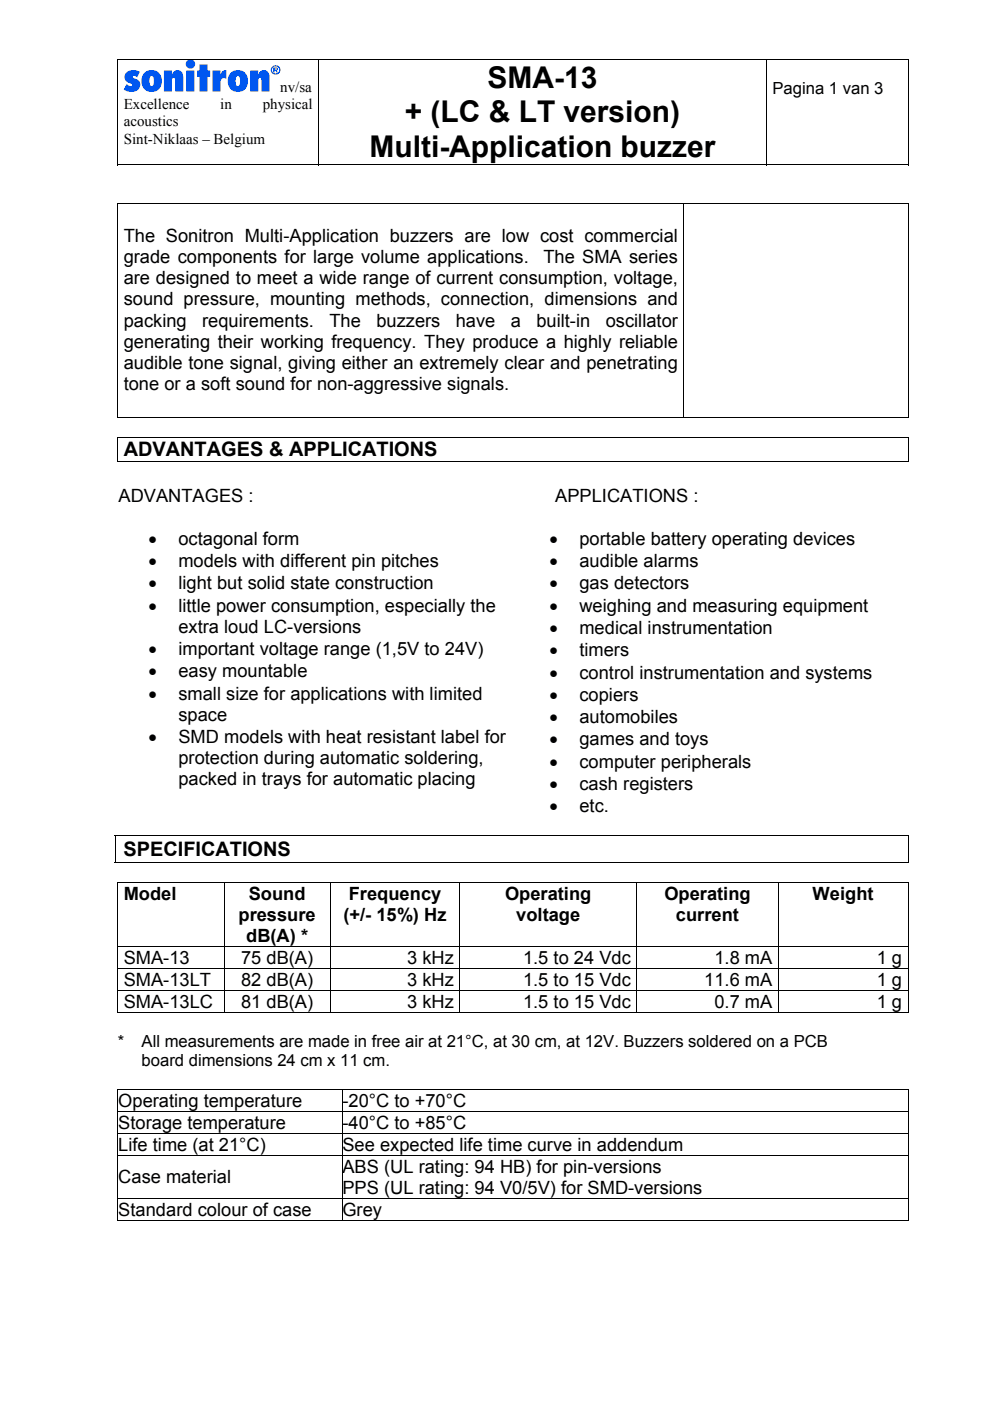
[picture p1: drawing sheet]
<svg xmlns="http://www.w3.org/2000/svg" width="210mm" height="297mm" viewBox="0 0 210 297" stroke-linecap="round" stroke-linejoin="round" font-family="sans-serif">
<defs><g id="words">
<g font-size="6.3">
<text x="103.4" y="18.6">SMA-13</text>
<text x="85.8" y="25.9">+ (LC &amp; LT version)</text>
<text x="78.3" y="33.2">Multi-Application buzzer</text>
</g>
<g font-size="4.2">
<text x="26.2" y="96.8">ADVANTAGES &amp; APPLICATIONS</text>
<text x="26.2" y="181.6">SPECIFICATIONS</text>
</g>
<g font-size="3.9">
<text x="26.2" y="51.4">The Sonitron Multi-Application buzzers are low cost commercial</text>
<text x="26.2" y="55.8">grade components for large volume applications.</text>
<text x="115.2" y="55.8">The SMA series</text>
<text x="26.2" y="60.3">are designed to meet a wide range of current consumption, voltage,</text>
<text x="26.2" y="64.8">sound pressure, mounting methods, connection, dimensions and</text>
<text x="26.2" y="69.2">packing</text>
<text x="42.9" y="69.2">requirements.</text>
<text x="69.8" y="69.2">The</text>
<text x="79.8" y="69.2">buzzers</text>
<text x="96.6" y="69.2">have</text>
<text x="108.3" y="69.2">a</text>
<text x="113.7" y="69.2">built-in</text>
<text x="128.5" y="69.2">oscillator</text>
<text x="26.2" y="73.7">generating their working frequency. They produce a highly reliable</text>
<text x="26.2" y="78.2">audible tone signal, giving either an extremely clear and penetrating</text>
<text x="26.2" y="82.6">tone or a soft sound for non-aggressive signals.</text>
<text x="25.1" y="106.3">ADVANTAGES :</text>
<text x="117.7" y="106.3">APPLICATIONS :</text>
<text x="31.5" y="115.5">•</text>
<text x="37.8" y="115.5">octagonal form</text>
<text x="116.5" y="115.5">•</text>
<text x="122.9" y="115.5">portable battery operating devices</text>
<text x="31.5" y="120.2">•</text>
<text x="31.5" y="125">•</text>
<text x="37.8" y="120.2">models with different pin pitches</text>
<text x="37.8" y="125">light but solid state construction</text>
<text x="116.5" y="120.2">•</text>
<text x="116.5" y="125">•</text>
<text x="122.9" y="120.2">audible alarms</text>
<text x="122.9" y="125">gas detectors</text>
<text x="31.5" y="129.7">•</text>
<text x="37.8" y="129.7">little power consumption, especially the</text>
<text x="116.5" y="129.7">•</text>
<text x="122.9" y="129.7">weighing and measuring equipment</text>
<text x="37.8" y="134.2">extra loud LC-versions</text>
<text x="116.5" y="134.4">•</text>
<text x="122.9" y="134.4">medical instrumentation</text>
<text x="31.5" y="138.9">•</text>
<text x="31.5" y="143.6">•</text>
<text x="37.8" y="138.9">important voltage range (1,5V to 24V)</text>
<text x="37.8" y="143.6">easy mountable</text>
<text x="116.5" y="139.1">•</text>
<text x="116.5" y="143.9">•</text>
<text x="122.9" y="139.1">timers</text>
<text x="122.9" y="143.9">control instrumentation and systems</text>
<text x="31.5" y="148.3">•</text>
<text x="37.8" y="148.3">small size for applications with limited</text>
<text x="116.5" y="148.6">•</text>
<text x="122.9" y="148.6">copiers</text>
<text x="37.8" y="152.8">space</text>
<text x="116.5" y="153.3">•</text>
<text x="122.9" y="153.3">automobiles</text>
<text x="31.5" y="157.5">•</text>
<text x="37.8" y="157.5">SMD models with heat resistant label for</text>
<text x="37.8" y="162">protection during automatic soldering,</text>
<text x="116.5" y="158">•</text>
<text x="122.9" y="158">games and toys</text>
<text x="37.8" y="166.4">packed in trays for automatic placing</text>
<text x="116.5" y="162.8">•</text>
<text x="116.5" y="167.5">•</text>
<text x="122.9" y="162.8">computer peripherals</text>
<text x="122.9" y="167.5">cash registers</text>
<text x="116.5" y="172.2">•</text>
<text x="122.9" y="172.2">etc.</text>
<text x="26.2" y="190.9">Model</text>
<text x="52.7" y="190.9">Sound</text>
<text x="74" y="190.9">Frequency</text>
<text x="107.1" y="190.9">Operating</text>
<text x="140.9" y="190.9">Operating</text>
<text x="172.3" y="190.9">Weight</text>
<text x="50.6" y="195.3">pressure</text>
<text x="72.8" y="195.3">(+/- 15%) Hz</text>
<text x="109.5" y="195.3">voltage</text>
<text x="143.3" y="195.3">current</text>
<text x="52.2" y="199.8">dB(A) *</text>
<text x="26.2" y="204.4">SMA-13</text>
<text x="26.2" y="209.1">SMA-13LT</text>
<text x="51.1" y="204.4">75 dB(A)</text>
<text x="51.1" y="209.1">82 dB(A)</text>
<text x="86.3" y="204.4">3 kHz</text>
<text x="86.3" y="209.1">3 kHz</text>
<text x="110.9" y="204.4">1.5 to 24 Vdc</text>
<text x="110.9" y="209.1">1.5 to 15 Vdc</text>
<text x="149.3" y="209.1">11.6 mA</text>
<text x="151.5" y="204.4">1.8 mA</text>
<text x="185.9" y="204.4">1 g</text>
<text x="185.9" y="209.1">1 g</text>
<text x="26.2" y="213.7">SMA-13LC</text>
<text x="51.1" y="213.7">81 dB(A)</text>
<text x="86.3" y="213.7">3 kHz</text>
<text x="110.9" y="213.7">1.5 to 15 Vdc</text>
<text x="151.5" y="213.7">0.7 mA</text>
<text x="185.9" y="213.7">1 g</text>
<text x="25.1" y="234.8">Operating temperature</text>
<text x="25.1" y="239.4">Storage temperature</text>
<text x="72.6" y="234.8">-20°C to +70°C</text>
<text x="72.6" y="239.4">-40°C to +85°C</text>
<text x="25.1" y="244">Life time (at 21°C)</text>
<text x="72.6" y="244">See expected life time curve in addendum</text>
<text x="25.1" y="250.9">Case material</text>
<text x="72.6" y="248.7">ABS (UL rating: 94 HB) for pin-versions</text>
<text x="25.1" y="257.8">Standard colour of case</text>
<text x="72.6" y="253.1">PPS (UL rating: 94 V0/5V) for SMD-versions</text>
<text x="72.6" y="257.8">Grey</text>
</g>
<g font-size="3.5">
<text x="163.8" y="20">Pagina 1 van 3</text>
<text x="25" y="222.1">*</text>
<text x="30" y="226.1">board dimensions 24 cm x 11 cm.</text>
<text x="30" y="222.1">All measurements are made in free air at 21°C, at 30 cm, at 12V. Buzzers soldered on a PCB</text>
</g>
<g font-size="3.2">
<text x="26.2" y="23.1">Excellence</text>
<text x="46.7" y="23.1">in</text>
<text x="55.7" y="23.1">physical</text>
<text x="59.4" y="19.5">nv/sa</text>
<text x="26.2" y="26.8">acoustics</text>
<text x="26.2" y="30.4">Sint-Niklaas – Belgium</text>
</g>
</g></defs>
<g fill="#0057f0">
<path d="M26.7 15.5a2.51 2.51 0 0 1 3-.3l-.6 1.2-.4-.2a.33 .33 0 0 0-.4-.2 .33 .33 0 0 0-.2 .4 .33 .33 0 0 0 .5 .2 1.44 1.44 0 0 1 1.2 1.6 1.44 1.44 0 0 1-1.6 1.3h-.8l-1.2-.5 .7-1.2 .1 .2a.71 .71 0 0 0 1 .1l-.1-.3a1.55 1.55 0 0 1-1.4-2.1z" fill-rule="evenodd"/>
<path d="M30.5 15.6a2.25 2.25 0 0 1 2.9-.4 2.25 2.25 0 0 1 .8 2.9 2.19 2.19 0 0 1-2.7 1.3 2.19 2.19 0 0 1-1.5-2.7zM31.9 16.2l-.2 .6a1.29 1.29 0 0 0 .5 1.5l.4-.4v-1.1a.49 .49 0 0 0-.1-.5 .49 .49 0 0 0-.6-.1z" fill-rule="evenodd"/>
<path d="M34.8 15h1.7l-.1 .8a1.25 1.25 0 0 1 1.6-.9 1.25 1.25 0 0 1 .9 1.6v2.9h-1.8v-2.6a.33 .33 0 0 0-.3-.3 .33 .33 0 0 0-.3 .3v2.6h-1.7z" fill-rule="evenodd"/>
<path d="M39.5 15h1.7v4.4h-1.7zM39.4 13.5a1 1 0 0 1 2 0 1 1 0 0 1-2 0z" fill-rule="evenodd"/>
<path d="M42.3 13.7h1.7v1.3h.6v1.3h-.6v3.1h-1.7v-3.1h-.5v-1.3h.5z" fill-rule="evenodd"/>
<path d="M45 15h1.8l-.1 .8a1.26 1.26 0 0 1 1.3-.9v1.8h-.2a.71 .71 0 0 0-1 .5v2.2h-1.8z" fill-rule="evenodd"/>
<path d="M48.8 15.6a2.18 2.18 0 0 1 2.7-.5 2.18 2.18 0 0 1 1 2.5 2.2 2.2 0 0 1-2.8 1.8 2.2 2.2 0 0 1-1.3-3.1zM50.2 16.2l-.2 .6a1.25 1.25 0 0 0 .4 1.5l.4-.4 .1-1.1a.51 .51 0 0 0-.2-.5 .51 .51 0 0 0-.5-.1z" fill-rule="evenodd"/>
<path d="M53 15h1.8l-.1 .8a1.25 1.25 0 0 1 1.4-.9 1.25 1.25 0 0 1 1 1.3v3.2h-1.7v-2.4a.36 .36 0 0 0-.1-.4 .36 .36 0 0 0-.4 0l-.1 2.8h-1.8z" fill-rule="evenodd"/>
<path d="M57.4 14.9a1.01 1.01 0 0 1 2 0 1.01 1.01 0 0 1-2 0zM57.7 14.9a.77 .77 0 0 0 1.5 0 .77 .77 0 0 0-1.5 0zM58 14.3h.6l.3 .2v.4h-.2l.2 .5h-.3l-.2-.4h-.2v.4h-.2zM58.2 14.5v.2h.5l-.1-.2z" fill-rule="evenodd"/>
</g>
<g fill="#000">
<path d="M24.9 12.5h.2v.2h-.2zM192.4 12.5h.2v.2h-.2zM192.4 34.9h.2v.1h-.2zM24.9 43.1h.2v.2h-.2zM192.4 43.1h.2v.2h-.2zM24.9 92.6h.2v.2h-.2zM192.4 88.4h.2v.2h-.2zM192.4 92.6h.2v.2h-.2zM192.4 97.7h.2v.2h-.2zM24.3 177.1h.2v.2h-.2zM192.6 177.1h.2v.2h-.2zM24.3 182.9h.2v.1h-.2z"/>
<path d="M24.9 187.1h.2v.2h-.2zM192.4 187.1h.2v.2h-.2zM192.6 182.9h.2v.1h-.2zM192.4 214.6h.2v.1h-.2z"/>
</g>
<g fill="none" stroke="#000" stroke-width=".21">
<path d="M24.9 12.6h167.7M25 12.7v22.3M67.5 12.7v22.3M162.5 12.7v22.3M192.5 12.7v22.3M24.9 34.9h42.5M67.6 34.9h94.9M162.6 34.9h29.8M24.9 43.2h167.5M25 43.3v45.3M145 43.3v45.3M192.5 43.3v45.3"/>
<path d="M24.9 88.5h120M24.9 92.7h167.7M24.9 97.8h167.5M25 92.8v5.1M145.1 88.5h47.3M192.5 92.8v5.1M24.3 177.2h168.5M24.4 177.3v5.6M192.7 177.3v5.6M24.3 182.9h168.5M24.9 187.2h167.7M25 187.3v13.4"/>
<path d="M47.5 187.3v13.4M70 187.3v13.4M97.5 187.3v13.4M135 187.3v13.4M165 187.3v13.4M192.5 187.3v13.4M24.9 200.7h167.7M24.9 205.4h167.7M24.9 210h167.7M24.9 214.7h22.5M25 200.8v4.5M25 205.5v4.4"/>
<path d="M25 210.1v4.6M47.5 200.8v4.5M47.5 205.5v4.4M47.5 210.1v4.6M47.6 214.7h22.3M70 200.8v4.5M70 205.5v4.4M70 210.1v4.6M70.1 214.7h27.3M97.5 200.8v4.5M97.5 205.5v4.4M97.5 210.1v4.6"/>
<path d="M97.6 214.7h37.3M135 200.8v4.5M135 205.5v4.4M135 210.1v4.6M135.1 214.7h29.8M165 200.8v4.5M165 205.5v4.4M165 210.1v4.6M165.1 214.7h27.3M192.5 200.8v4.5M192.5 205.5v4.4M192.5 210.1v4.6"/>
</g>
<g fill="#fff">
<path d="M25.1 231.1h47.3v4.5h-47.3z"/>
<path d="M72.6 231.1h119.8v4.5h-119.8z"/>
</g>
<path d="M24.9 231h.2v.1h-.2zM192.4 231h.2v.1h-.2z" fill="#000"/>
<path d="M24.9 231.1h167.5M25 231.1v4.5M72.5 231.1v4.5M192.5 231.1v4.5" fill="none" stroke="#000" stroke-width=".21"/>
<path d="M25.1 235.8h47.3v4.4h-47.3z" fill="#fff"/>
<path d="M24.9 235.7h167.5M25 235.8v4.4M72.5 235.8v4.4M192.5 235.8v4.4" fill="none" stroke="#000" stroke-width=".21"/>
<path d="M192.4 235.6h.2v.2h-.2z" fill="#000"/>
<g fill="#fff">
<path d="M25.1 240.4h47.3v4.5h-47.3z"/>
<path d="M72.6 240.4h119.8v4.5h-119.8z"/>
</g>
<path d="M24.9 240.3h167.5M25 240.4v4.5M72.5 240.4v4.5M192.5 240.4v4.5" fill="none" stroke="#000" stroke-width=".21"/>
<path d="M192.4 240.2h.2v.2h-.2z" fill="#000"/>
<g fill="#fff">
<path d="M25.1 245.1h47.3v6.6h-47.3z"/>
<path d="M25.1 251.7h47.3v2.3h-47.3z"/>
</g>
<path d="M24.9 245h167.5M25 245v9M72.5 245v9M192.5 245v9" fill="none" stroke="#000" stroke-width=".21"/>
<path d="M192.4 244.9h.2v.1h-.2z" fill="#000"/>
<path d="M25.1 254.1h47.3v4.5h-47.3z" fill="#fff"/>
<path d="M24.9 254.1h167.5M24.9 258.7h47.5M25 254.1v4.7M72.5 254.1v4.7M72.6 258.7h119.8M192.5 254.1v4.7" fill="none" stroke="#000" stroke-width=".21"/>
<path d="M192.4 254h.2v.1h-.2zM192.4 258.6h.2v.2h-.2z" fill="#000"/>
<use href="#words"/>
</svg>
